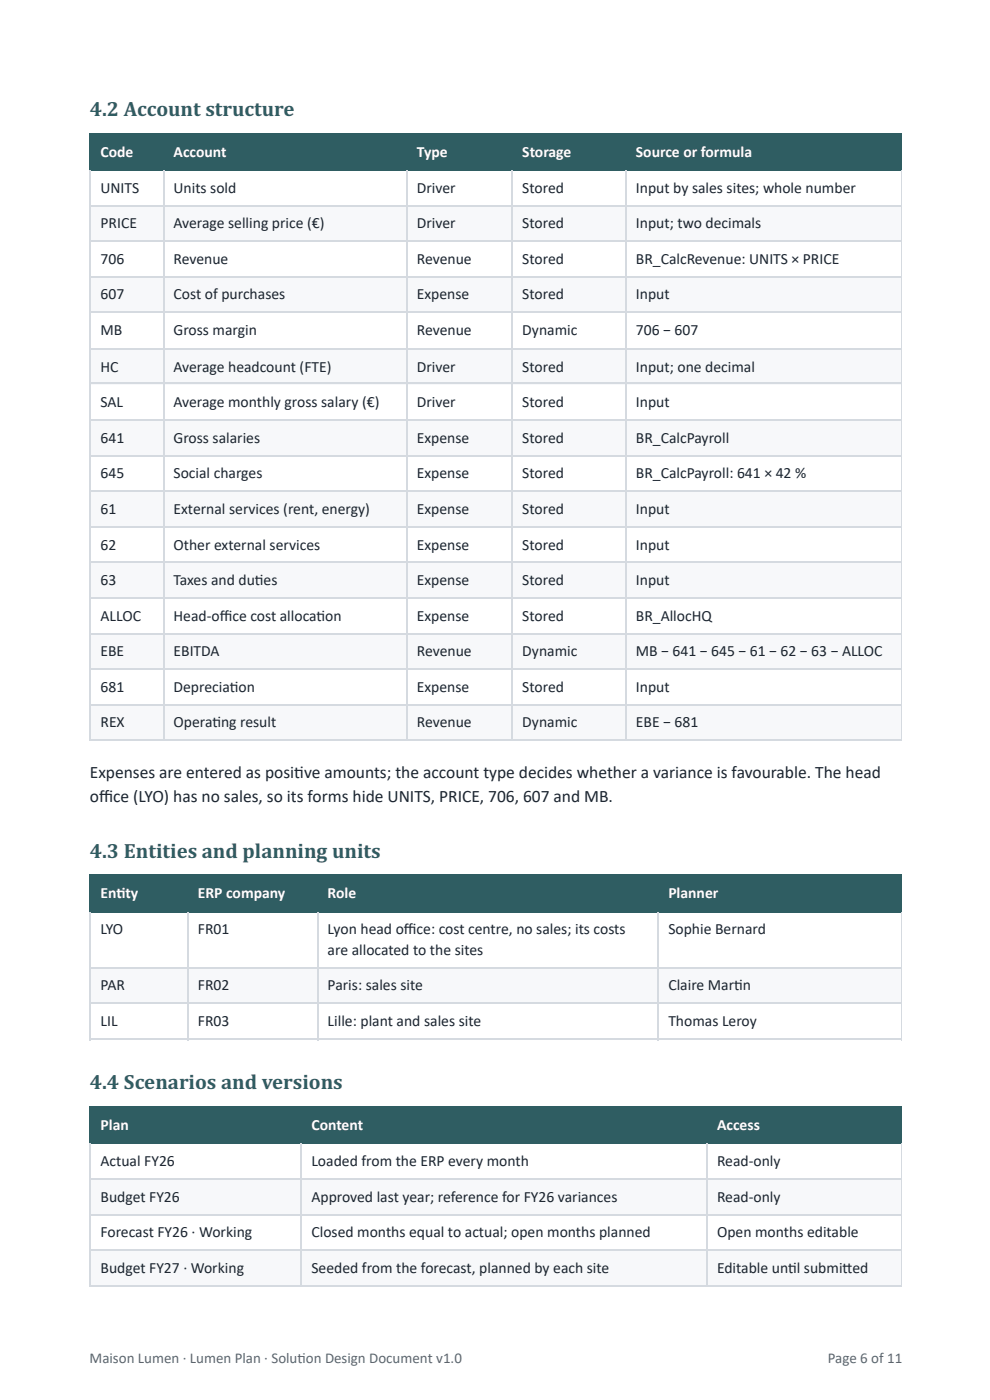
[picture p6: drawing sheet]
<svg xmlns="http://www.w3.org/2000/svg" width="210mm" height="297mm" viewBox="0 0 210 297" stroke-linecap="round" stroke-linejoin="round" font-family="sans-serif">
<defs><g id="words">
<g font-size="4.4" fill="#2f5d62">
<text x="19" y="24.6">4.2 Account structure</text>
<text x="19" y="182">4.3 Entities and planning units</text>
<text x="19" y="231">4.4 Scenarios and versions</text>
</g>
<g font-size="3.7" fill="#1c2530">
<text x="19" y="165.1">Expenses are entered as posit</text>
<text x="62.4" y="165.1">ive amounts; the account type decides whether a variance is favourable. The head</text>
<text x="19" y="170.1">offi ce (LYO) has no sales, so its forms hide UNITS, PRICE, 706, 607 and MB.</text>
</g>
<g font-size="3.3" fill="#fff">
<text x="21.3" y="33.3">Code</text>
<text x="36.8" y="33.3">Account</text>
<text x="88.4" y="33.3">Type</text>
<text x="110.7" y="33.3">Storage</text>
<text x="134.8" y="33.3">Source or formula</text>
<text x="21.3" y="190.5">Entty</text>
<text x="24.7" y="190.5">i</text>
<text x="41.9" y="190.5">ERP company</text>
<text x="69.5" y="190.5">Role</text>
<text x="141.7" y="190.5">Planner</text>
<text x="21.3" y="239.7">Plan</text>
<text x="66" y="239.7">Content</text>
<text x="152" y="239.7">Access</text>
</g>
<g font-size="3.3" fill="#1c2530">
<text x="21.3" y="41">UNITS</text>
<text x="36.8" y="41">Units sold</text>
<text x="88.4" y="41">Driver</text>
<text x="110.7" y="41">Stored</text>
<text x="134.8" y="41">Input by sales sites; whole number</text>
<text x="21.3" y="48.4">PRICE</text>
<text x="36.8" y="48.4">Average selling price (€)</text>
<text x="88.4" y="48.4">Driver</text>
<text x="110.7" y="48.4">Stored</text>
<text x="134.8" y="48.4">Input; two decimals</text>
<text x="21.3" y="56.1">706</text>
<text x="36.8" y="56.1">Revenue</text>
<text x="88.4" y="56.1">Revenue</text>
<text x="110.7" y="56.1">Stored</text>
<text x="134.8" y="56.1">BR_CalcRevenue: UNITS × PRICE</text>
<text x="21.3" y="63.5">607</text>
<text x="36.8" y="63.5">Cost of purchases</text>
<text x="88.4" y="63.5">Expense</text>
<text x="110.7" y="63.5">Stored</text>
<text x="134.8" y="63.5">Input</text>
<text x="21.3" y="71.2">MB</text>
<text x="36.8" y="71.2">Gross margin</text>
<text x="88.4" y="71.2">Revenue</text>
<text x="110.7" y="71.2">Dynamic</text>
<text x="134.8" y="71.2">706 − 607</text>
<text x="21.3" y="78.8">HC</text>
<text x="36.8" y="78.8">Average headcount (FTE)</text>
<text x="88.4" y="78.8">Driver</text>
<text x="110.7" y="78.8">Stored</text>
<text x="134.8" y="78.8">Input; one decimal</text>
<text x="21.3" y="86.3">SAL</text>
<text x="36.8" y="86.3">Average monthly gross salary (€)</text>
<text x="88.4" y="86.3">Driver</text>
<text x="110.7" y="86.3">Stored</text>
<text x="134.8" y="86.3">Input</text>
<text x="21.3" y="93.9">641</text>
<text x="36.8" y="93.9">Gross salaries</text>
<text x="88.4" y="93.9">Expense</text>
<text x="110.7" y="93.9">Stored</text>
<text x="134.8" y="93.9">BR_CalcPayroll</text>
<text x="21.3" y="101.3">645</text>
<text x="36.8" y="101.3">Social charges</text>
<text x="88.4" y="101.3">Expense</text>
<text x="110.7" y="101.3">Stored</text>
<text x="134.8" y="101.3">BR_CalcPayroll: 641 × 42 %</text>
<text x="21.3" y="109">61</text>
<text x="36.8" y="109">External services (rent, energy)</text>
<text x="88.4" y="109">Expense</text>
<text x="110.7" y="109">Stored</text>
<text x="134.8" y="109">Input</text>
<text x="21.3" y="116.7">62</text>
<text x="36.8" y="116.7">Other external services</text>
<text x="88.4" y="116.7">Expense</text>
<text x="110.7" y="116.7">Stored</text>
<text x="134.8" y="116.7">Input</text>
<text x="21.3" y="124.1">63</text>
<text x="36.8" y="124.1">Taxes and dutes</text>
<text x="54.1" y="124.1">i</text>
<text x="88.4" y="124.1">Expense</text>
<text x="110.7" y="124.1">Stored</text>
<text x="134.8" y="124.1">Input</text>
<text x="21.3" y="131.8">ALLOC</text>
<text x="36.8" y="131.8">Head-offi ce cost allocaton</text>
<text x="67.1" y="131.8">i</text>
<text x="88.4" y="131.8">Expense</text>
<text x="110.7" y="131.8">Stored</text>
<text x="134.8" y="131.8">BR_AllocHQ</text>
<text x="21.3" y="139.2">EBE</text>
<text x="36.8" y="139.2">EBITDA</text>
<text x="88.4" y="139.2">Revenue</text>
<text x="110.7" y="139.2">Dynamic</text>
<text x="134.8" y="139.2">MB − 641 − 645 − 61 − 62 − 63 − ALLOC</text>
<text x="21.3" y="146.8">681</text>
<text x="36.8" y="146.8">Depreciaton</text>
<text x="48.7" y="146.8">i</text>
<text x="88.4" y="146.8">Expense</text>
<text x="110.7" y="146.8">Stored</text>
<text x="134.8" y="146.8">Input</text>
<text x="21.3" y="154.2">REX</text>
<text x="36.8" y="154.2">Operatng result</text>
<text x="45" y="154.2">i</text>
<text x="88.4" y="154.2">Revenue</text>
<text x="110.7" y="154.2">Dynamic</text>
<text x="134.8" y="154.2">EBE − 681</text>
<text x="21.3" y="198.2">LYO</text>
<text x="41.9" y="198.2">FR01</text>
<text x="69.5" y="198.2">Lyon head offi ce: cost centre, no sales; its costs</text>
<text x="69.5" y="202.7">are allocated to the sites</text>
<text x="141.7" y="198.2">Sophie Bernard</text>
<text x="21.3" y="210.1">PAR</text>
<text x="41.9" y="210.1">FR02</text>
<text x="69.5" y="210.1">Paris: sales site</text>
<text x="141.7" y="210.1">Claire Martn</text>
<text x="155.7" y="210.1">i</text>
<text x="21.3" y="217.7">LIL</text>
<text x="41.9" y="217.7">FR03</text>
<text x="69.5" y="217.7">Lille: plant and sales site</text>
<text x="141.7" y="217.7">Thomas Leroy</text>
<text x="21.3" y="247.4">Actual FY26</text>
<text x="66" y="247.4">Loaded from the ERP every month</text>
<text x="152" y="247.4">Read-only</text>
<text x="21.3" y="255.1">Budget FY26</text>
<text x="66" y="255.1">Approved last year; reference for FY26 variances</text>
<text x="152" y="255.1">Read-only</text>
<text x="21.3" y="262.5">Forecast FY26 · Working</text>
<text x="66" y="262.5">Closed months equal to actual; open months planned</text>
<text x="152" y="262.5">Open months editable</text>
<text x="21.3" y="270.1">Budget FY27 · Working</text>
<text x="66" y="270.1">Seeded from the forecast, planned by each site</text>
<text x="152" y="270.1">Editable untl submited</text>
<text x="167.1" y="270.1">i</text>
<text x="178.6" y="270.1">t</text>
</g>
<g font-size="3.2" fill="#5b6673">
<text x="19" y="289.2">Maison Lumen · Lumen Plan · Solut</text>
<text x="63.1" y="289.2">ion Design Document v1.0</text>
<text x="175.5" y="289.2">Page 6 of 11</text>
</g>
</g></defs>
<g fill="#2f5d62">
<path d="M19.3 28.3h15.4v7.7h-15.4z"/>
<path d="M34.7 28.3h51.6v7.7h-51.6z"/>
<path d="M86.3 28.3h22.4v7.7h-22.4z"/>
<path d="M108.7 28.3h24.1v7.7h-24.1z"/>
<path d="M132.8 28.3h58.3v7.7h-58.3z"/>
</g>
<g fill="#f7f8fa">
<path d="M19.3 43.7h15.4v7.6h-15.4z"/>
<path d="M34.7 43.7h51.6v7.6h-51.6z"/>
<path d="M86.3 43.7h22.4v7.6h-22.4z"/>
<path d="M108.7 43.7h24.1v7.6h-24.1z"/>
<path d="M132.8 43.7h58.3v7.6h-58.3z"/>
<path d="M19.3 58.7h15.4v7.7h-15.4z"/>
<path d="M34.7 58.7h51.6v7.7h-51.6z"/>
<path d="M86.3 58.7h22.4v7.7h-22.4z"/>
<path d="M108.7 58.7h24.1v7.7h-24.1z"/>
<path d="M132.8 58.7h58.3v7.7h-58.3z"/>
<path d="M19.3 73.8h15.4v7.7h-15.4z"/>
<path d="M34.7 73.8h51.6v7.7h-51.6z"/>
<path d="M86.3 73.8h22.4v7.7h-22.4z"/>
<path d="M108.7 73.8h24.1v7.7h-24.1z"/>
<path d="M132.8 73.8h58.3v7.7h-58.3z"/>
<path d="M19.3 89.2h15.4v7.4h-15.4z"/>
<path d="M34.7 89.2h51.6v7.4h-51.6z"/>
<path d="M86.3 89.2h22.4v7.4h-22.4z"/>
<path d="M108.7 89.2h24.1v7.4h-24.1z"/>
<path d="M132.8 89.2h58.3v7.4h-58.3z"/>
<path d="M19.3 104.2h15.4v7.5h-15.4z"/>
<path d="M34.7 104.2h51.6v7.5h-51.6z"/>
<path d="M86.3 104.2h22.4v7.5h-22.4z"/>
<path d="M108.7 104.2h24.1v7.5h-24.1z"/>
<path d="M132.8 104.2h58.3v7.5h-58.3z"/>
<path d="M19.3 119.3h15.4v7.7h-15.4z"/>
<path d="M34.7 119.3h51.6v7.7h-51.6z"/>
<path d="M86.3 119.3h22.4v7.7h-22.4z"/>
<path d="M108.7 119.3h24.1v7.7h-24.1z"/>
<path d="M132.8 119.3h58.3v7.7h-58.3z"/>
<path d="M19.3 134.4h15.4v7.7h-15.4z"/>
<path d="M34.7 134.4h51.6v7.7h-51.6z"/>
<path d="M86.3 134.4h22.4v7.7h-22.4z"/>
<path d="M108.7 134.4h24.1v7.7h-24.1z"/>
<path d="M132.8 134.4h58.3v7.7h-58.3z"/>
<path d="M19.3 149.5h15.4v7.7h-15.4z"/>
<path d="M34.7 149.5h51.6v7.7h-51.6z"/>
<path d="M86.3 149.5h22.4v7.7h-22.4z"/>
<path d="M108.7 149.5h24.1v7.7h-24.1z"/>
<path d="M132.8 149.5h58.3v7.7h-58.3z"/>
</g>
<path d="M19 28.4h172.1M19 36.1h172.1M19.2 28.3v7.9M34.8 28.3v7.9M86.4 28.3v7.9M108.6 28.3v7.9M132.7 28.3v7.9" fill="none" stroke="#2f5d62" stroke-width=".26"/>
<path d="M191.1 28.3v7.9" fill="none" stroke="#2f5d62" stroke-width=".21"/>
<g fill="none" stroke="#d5dae0" stroke-width=".26">
<path d="M19.2 36.2v121M34.8 36.2v121M86.4 36.2v121M108.6 36.2v121M132.7 36.2v121M19 43.8h172.1M19 51.2h172.1M19 58.9h172.1M19 66.3h172.1M19 73.9h172.1M19 81.4h172.1M19 89h172.1"/>
<path d="M19 96.7h172.1M19 104.1h172.1M19 111.8h172.1M19 119.2h172.1M19 126.9h172.1M19 134.5h172.1M19 141.9h172.1M19 149.6h172.1M19 157h172.1"/>
</g>
<path d="M191.1 36.2v121" fill="none" stroke="#d5dae0" stroke-width=".21"/>
<g fill="#2f5d62">
<path d="M19.3 185.7h20.7v7.7h-20.7z"/>
<path d="M40 185.7h27.5v7.7h-27.5z"/>
<path d="M67.5 185.7h72.2v7.7h-72.2z"/>
<path d="M139.7 185.7h51.4v7.7h-51.4z"/>
</g>
<g fill="#f7f8fa">
<path d="M19.3 205.3h20.7v7.7h-20.7z"/>
<path d="M40 205.3h27.5v7.7h-27.5z"/>
<path d="M67.5 205.3h72.2v7.7h-72.2z"/>
<path d="M139.7 205.3h51.4v7.7h-51.4z"/>
</g>
<path d="M19 185.6h172.1M19 193.5h172.1M19.2 185.5v8.2M39.8 185.5v8.2M67.3 185.5v8.2M139.6 185.5v8.2" fill="none" stroke="#2f5d62" stroke-width=".26"/>
<path d="M191.1 185.5v8.2" fill="none" stroke="#2f5d62" stroke-width=".21"/>
<path d="M19.2 193.7v27M39.8 193.7v27M67.3 193.7v27M139.6 193.7v27M19 205.4h172.1M19 212.9h172.1M19 220.5h172.1" fill="none" stroke="#d5dae0" stroke-width=".26"/>
<path d="M191.1 193.7v27" fill="none" stroke="#d5dae0" stroke-width=".21"/>
<g fill="#2f5d62">
<path d="M19.3 234.9h44.7v7.7h-44.7z"/>
<path d="M64 234.9h86v7.7h-86z"/>
<path d="M150 234.9h41.1v7.7h-41.1z"/>
</g>
<g fill="#f7f8fa">
<path d="M19.3 250.3h44.7v7.4h-44.7z"/>
<path d="M64 250.3h86v7.4h-86z"/>
<path d="M150 250.3h41.1v7.4h-41.1z"/>
<path d="M19.3 265.4h44.7v7.4h-44.7z"/>
<path d="M64 265.4h86v7.4h-86z"/>
<path d="M150 265.4h41.1v7.4h-41.1z"/>
</g>
<path d="M19 234.8h172.1M19.2 234.7v7.9M63.9 234.7v7.9M149.9 234.7v7.9M19 242.5h172.1" fill="none" stroke="#2f5d62" stroke-width=".26"/>
<path d="M191.1 234.7v7.9" fill="none" stroke="#2f5d62" stroke-width=".21"/>
<path d="M19 250.2h172.1M19 257.8h172.1M19.2 242.6v30.2M63.9 242.6v30.2M149.9 242.6v30.2M19 265.2h172.1M19 272.9h172.1" fill="none" stroke="#d5dae0" stroke-width=".26"/>
<path d="M191.1 242.6v30.2" fill="none" stroke="#d5dae0" stroke-width=".21"/>
<use href="#words"/>
</svg>
